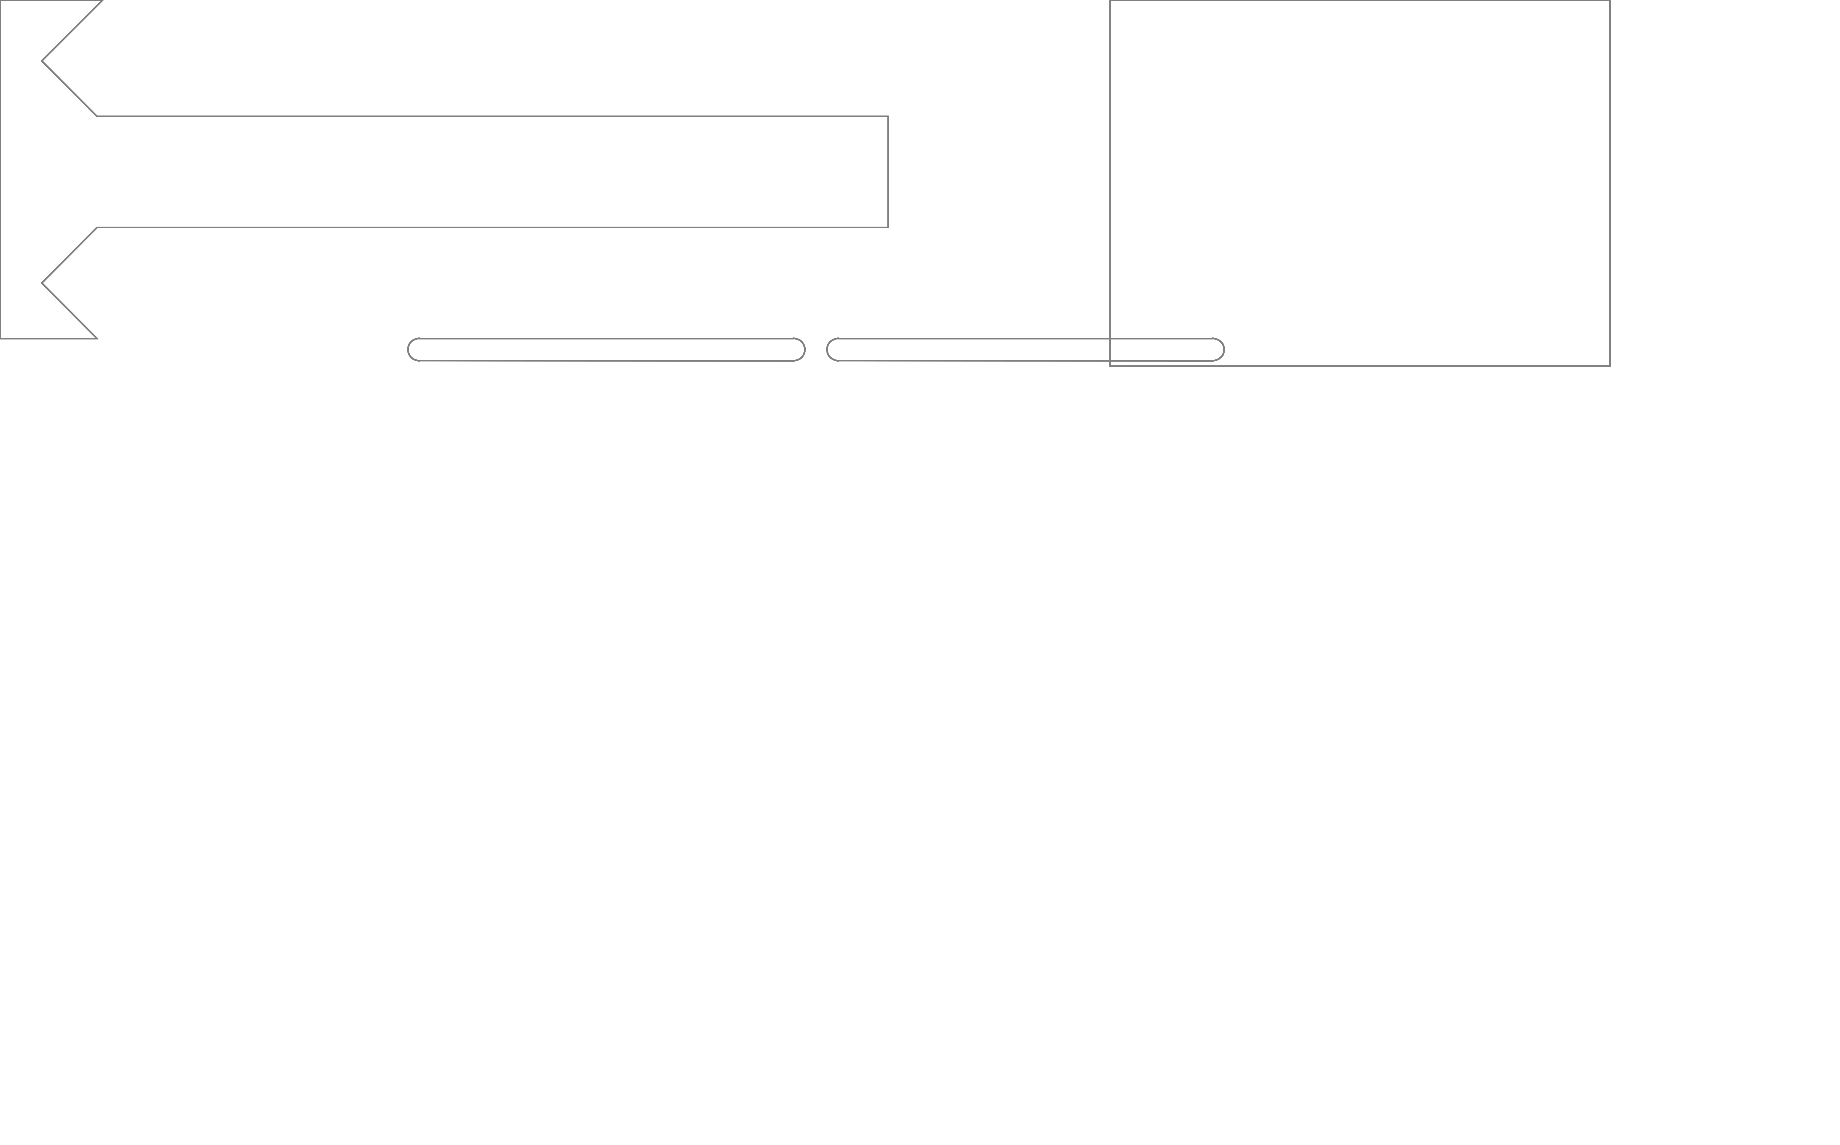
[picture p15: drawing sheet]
<svg xmlns="http://www.w3.org/2000/svg" width="552mm" height="343mm" viewBox="0 0 552 343" stroke-linecap="round" stroke-linejoin="round" font-family="sans-serif">
<path d="M0 0h30.8l-18.3 18.3 16.6 16.6h237.3v33.3h-237.3l-16.6 16.6 16.6 16.7h-29.1zM332.9 0h149.8v109.8h-149.8zM123.3 102.4a3.2 3.2 0 0 1 2.4-.9h112.3a3.3 3.3 0 0 1 3.3 2.9 3.3 3.3 0 0 1-2.4 3.6l-.9 .2-112.3-.1a3.3 3.3 0 0 1-3.1-2 3.3 3.3 0 0 1 .7-3.7zM248.9 102.4a3.2 3.2 0 0 1 2.4-.9h112.4a3.3 3.3 0 0 1 3.4 3.3 3.3 3.3 0 0 1-3.4 3.4l-112.4-.1a3.2 3.2 0 0 1-2.9-1.6 3.5 3.5 0 0 1 .5-4.1z" fill="none" stroke="#808080" stroke-width=".3"/>
</svg>
